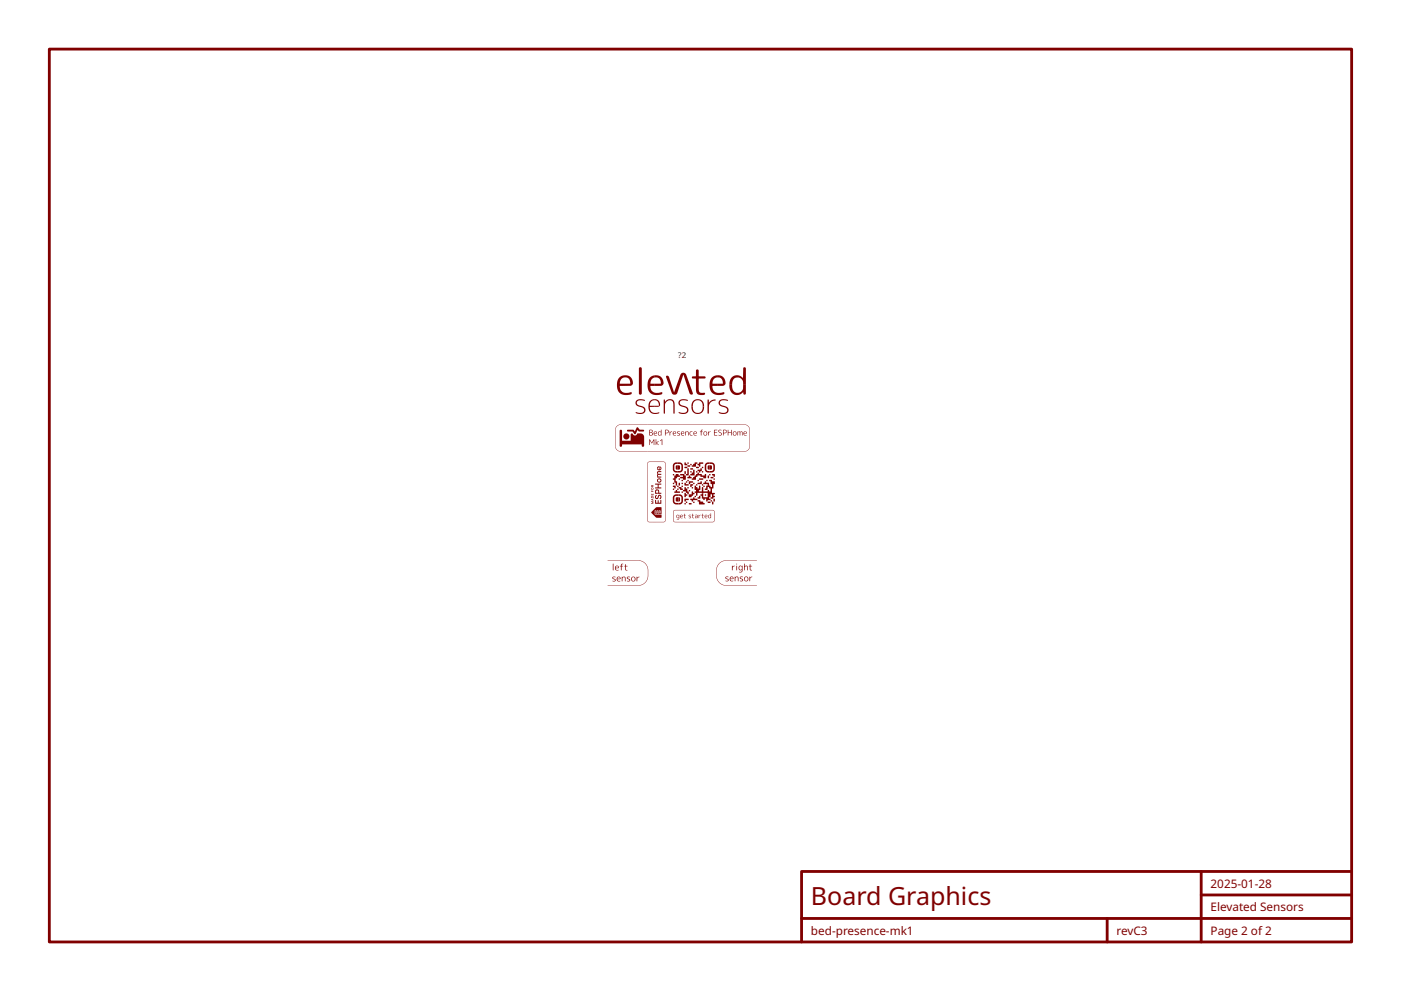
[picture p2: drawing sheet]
<svg xmlns="http://www.w3.org/2000/svg" width="298mm" height="211mm" viewBox="0 0 298 211" stroke-linecap="round" stroke-linejoin="round" font-family="sans-serif">
<defs><g id="words">
<text font-size="5.3" fill="#800000" x="172.6" y="192.6">Board Graphics</text>
<g font-size="2.5" fill="#800000">
<text x="257.6" y="189">2025-01-28</text>
<text x="257.6" y="194">Elevated Sensors</text>
<text x="172.6" y="199">bed-presence-mk1</text>
<text x="237.6" y="199">revC3</text>
<text x="257.6" y="199">Page 2 of 2</text>
</g>
<text font-size="1.7" fill="#202020" x="144.3" y="76.3">?2</text>
</g></defs>
<path d="M10.5 10.5h277.1v190h-277.1zM170.6 195.5h117M235.6 195.5v5M255.6 185.5v15M255.6 190.5h32M287.6 185.5h-117v15" fill="none" stroke="#800000" stroke-width=".6"/>
<g fill="#800000">
<path d="M141.8 80a.9 .9 0 0 1 .8 1l.8 2.5 1.4-3.8a.7 .7 0 0 1 .8-.3 .7 .7 0 0 1 .5 .7l1.1 3a.64 .64 0 0 1 0 .9l-.5-.3-1.3-3.9-1.1 3.4a.76 .76 0 0 1-.8 .8 .76 .76 0 0 1-.7-.8l-1.1-3z" fill-rule="evenodd"/>
<path d="M136 78.3l.4-.1 .2 .2v5.4l-.3 .2-.4-.2z" fill-rule="evenodd"/>
<path d="M148.2 78.7l.2-.1 .3 .2v1.3h1.2a.23 .23 0 0 1 .2 .3 .23 .23 0 0 1-.2 .2h-1.2v2.3a.77 .77 0 0 0 .3 .7 .77 .77 0 0 0 .9 0l.1 .1-.1 .3a1.32 1.32 0 0 1-1.7-.5l-.1-2.9h-.7a.24 .24 0 0 1-.2-.3 .24 .24 0 0 1 .2-.2h.7z" fill-rule="evenodd"/>
<path d="M155.2 81.8h.6l.2 1.2 .3 .4 .4 .2h.6l.4-.3 .4-.5v-1h.6v2a.28 .28 0 0 1-.2 .2 .28 .28 0 0 1-.3-.1l-.1-.4-.1 .1a1.6 1.6 0 0 1-2.1 .2l-.6-.9z" fill-rule="evenodd"/>
<path d="M155.7 80.4a1.65 1.65 0 0 1 2.4 .1v-2.2l.3-.1 .3 .2v3.4h-.6l-.2-.9-.3-.4-.6-.1-.6 .1-.3 .2-.3 1.1h-.6l.1-.9z" fill-rule="evenodd"/>
<path d="M151.5 80.4l.4-.3 .7-.2v.4l-.7 .4-.3 .8 .1 .2h.9v.4l-1 .1a1.26 1.26 0 0 0 .5 1.2l.5 .2h1.1a.28 .28 0 0 1 .5 .1 .28 .28 0 0 1-.4 .3h-1.5l-.5-.2-.5-.4-.3-.7v-1l.2-.8z" fill-rule="evenodd"/>
<path d="M152.6 79.9l1 .2 .6 .7a.89 .89 0 0 1-.4 1.3h-1.2v-.4h1.2v-.2l-.2-.7-.4-.4-.6-.1z" fill-rule="evenodd"/>
<path d="M138.3 80.4l.5-.4 .5-.1v.5l-.6 .3-.2 .5-.1 .5h.9v.5h-.9l.2 .9 .8 .5 1.5-.1v.2l-.1 .2-1.5 .2-.6-.2-.5-.4-.3-.6-.1-.9 .1-.9z" fill-rule="evenodd"/>
<path d="M139.3 79.9l1.1 .2 .6 .6a1.15 1.15 0 0 1-.2 1.4l-1.5 .1v-.5h1.3l-.1-.7a.95 .95 0 0 0-1.1-.6z" fill-rule="evenodd"/>
<path d="M131.8 80.4l.5-.4 .7-.1v.4l-.6 .2-.5 .7v.5h1.1v.5h-1.1l.2 .9 .8 .5h1.5a.46 .46 0 0 1-.5 .4h-1.5l-.8-.7-.3-.8v-.8l.2-.8z" fill-rule="evenodd"/>
<path d="M133 79.9a1.47 1.47 0 0 1 1.6 1l.1 .4a.65 .65 0 0 1-.5 .8l-1.2 .1v-.5h1.1a1.06 1.06 0 0 0-1.1-1.4z" fill-rule="evenodd"/>
<path d="M150.6 85.1h.2l.1 .6 .6-.5 .6-.2 .2 .1a1.78 1.78 0 0 0-1.4 1.1l-.1 1.8-.2 .1z" fill-rule="evenodd"/>
<path d="M141.3 85.1h.2v.4a1.23 1.23 0 0 1 1.7-.4l.2 .3 .1 .6v2l-.1 .1-.1-.1v-2a.79 .79 0 0 0-.5-.8 .79 .79 0 0 0-1 .3l-.3 .6v1.9l-.2 .1z" fill-rule="evenodd"/>
<path d="M153.2 85.2a1.53 1.53 0 0 1 1.7 .1l-1-.1a.61 .61 0 0 0-.7 .6 .61 .61 0 0 0 .8 .6 .87 .87 0 0 1 1 .7 .87 .87 0 0 1-.8 1h-.9l-.4-.3 1.1 .1a.6 .6 0 0 0 .7-.6 .6 .6 0 0 0-.5-.6l-.7-.2a.76 .76 0 0 1-.6-.5 .76 .76 0 0 1 .3-.8z" fill-rule="evenodd"/>
<path d="M147.1 86.5h.3l.1 .8 .4 .4 .6 .2 .5-.2a1.32 1.32 0 0 0 .5-1.2h.3l-.2 1.1-.6 .4-.5 .1-.6-.1-.4-.3-.3-.5z" fill-rule="evenodd"/>
<path d="M147.5 85.3a1.34 1.34 0 0 1 2.2 .5l.1 .7h-.3l-.2-1-.6-.3-.6 .1-.6 .5-.1 .7h-.3l.1-.7z" fill-rule="evenodd"/>
<path d="M144.6 85.2h.1a1.99 1.99 0 0 1 1.6-.1v.2l-.7-.1a.64 .64 0 0 0-1 .5 .64 .64 0 0 0 .9 .7h.1a.86 .86 0 0 1 .9 1 .86 .86 0 0 1-1.1 .7h-.1a.63 .63 0 0 1-.9-.4l1.2 .2a.64 .64 0 0 0 .6-.8 .64 .64 0 0 0-.8-.5l-.4-.1a.76 .76 0 0 1-.5-1.2z" fill-rule="evenodd"/>
<path d="M138.3 85.4l.5-.4h.5v.2l-.7 .2-.3 .8v.2h1v.2h-1a1.28 1.28 0 0 0 .6 1.2 1.28 1.28 0 0 0 1.4 0l-.1 .2-.8 .1-.7-.1-.4-.3-.3-1v-.8z" fill-rule="evenodd"/>
<path d="M139.3 85l.7 .2 .4 .5a.62 .62 0 0 1-.4 .9h-.7v-.2h.9a.95 .95 0 0 0-.9-1.2z" fill-rule="evenodd"/>
<path d="M135.5 85.2a1.64 1.64 0 0 1 1.7 .1l-1.1-.1a.6 .6 0 0 0-.6 .7 .6 .6 0 0 0 .8 .5l.4 .1a.82 .82 0 0 1 .6 .9 .82 .82 0 0 1-.8 .7h-.9l-.4-.3 1.2 .1a.64 .64 0 0 0 .7-.7 .64 .64 0 0 0-.8-.6h-.1a.86 .86 0 0 1-.9-1.2z" fill-rule="evenodd"/>
<path d="M138.2 93.5l.5 .8 .4-.8 .1 .1v1.1l-.1-.9-.4 .6-.4-.6v.9h-.2z" fill-rule="evenodd"/>
<path d="M139.5 93.5l.1 .8 .6-.4-.4 .4 .4 .4-.6-.4-.1 .4z" fill-rule="evenodd"/>
<path d="M140.5 93.7l.4-.1v1.1l-.1-1-.3 .2z" fill-rule="evenodd"/>
<path d="M150.7 91.9l.1 .1 .4-.1-.4 .2v.6z" fill-rule="evenodd"/>
<path d="M142.5 91.9l.1 .1 .4-.1-.3 .2-.2 .6z" fill-rule="evenodd"/>
<path d="M149.7 92.4l.4 .2 .4-.2a.4 .4 0 0 1-.4 .3 .4 .4 0 0 1-.4-.3z" fill-rule="evenodd"/>
<path d="M149.8 92a.42 .42 0 0 1 .5-.1 .42 .42 0 0 1 .2 .5h-.2a.3 .3 0 0 0-.2-.5 .3 .3 0 0 0-.3 .5h-.1z" fill-rule="evenodd"/>
<path d="M147.6 91.9l.2-.1-.1 .4h.1a.28 .28 0 0 0 0 .4 .28 .28 0 0 0 .4 0 .4 .4 0 0 1-.5 .1 .4 .4 0 0 1-.2-.5z" fill-rule="evenodd"/>
<path d="M147.8 91.8a.28 .28 0 0 1 .4 .1 .28 .28 0 0 1-.1 .4h-.3l.4-.1z" fill-rule="evenodd"/>
<path d="M146.8 91.9l.3-.1 .2 .1a.37 .37 0 0 0-.5 .4 .37 .37 0 0 0 .5 .3 .43 .43 0 0 1-.6-.1 .43 .43 0 0 1 .1-.6z" fill-rule="evenodd"/>
<path d="M144.1 91.9l.4-.1 .1 .2a.22 .22 0 0 0-.3-.1 .22 .22 0 0 0-.1 .3 .22 .22 0 0 0 .3 .1 .3 .3 0 0 1 .1 .4 .3 .3 0 0 1-.5 0v-.1a.25 .25 0 0 0 .3 .1 .25 .25 0 0 0 .1-.3l-.4-.2z" fill-rule="evenodd"/>
<path d="M158.3 91.9l.4-.1-.4 .3v.1h.4l-.4 .1 .1 .2 .5 .1a.37 .37 0 0 1-.4 .1 .37 .37 0 0 1-.3-.3z" fill-rule="evenodd"/>
<path d="M158.7 91.8a.24 .24 0 0 1 .2 .3 .24 .24 0 0 1-.2 .2l.1-.1z" fill-rule="evenodd"/>
<path d="M145.8 91.9l.1 .1a.31 .31 0 0 1 .4-.2 .31 .31 0 0 1 .2 .4v.5l-.1-.7h-.3l-.3 .7z" fill-rule="evenodd"/>
<path d="M145 91.9l.2-.1-.2 .4h.2a.28 .28 0 0 0-.1 .4 .28 .28 0 0 0 .4 0 .45 .45 0 0 1-.6 0 .45 .45 0 0 1 .1-.7z" fill-rule="evenodd"/>
<path d="M145.2 91.8l.3 .1 .1 .4h-.4l.3-.1z" fill-rule="evenodd"/>
<path d="M143.2 91.9l.4-.1-.3 .4 .3 .1h-.2a.27 .27 0 0 0 0 .4 .27 .27 0 0 0 .4-.1 .44 .44 0 0 1-.6 0 .44 .44 0 0 1 0-.7z" fill-rule="evenodd"/>
<path d="M143.6 91.8a.22 .22 0 0 1 .3 .2 .22 .22 0 0 1-.3 .2h.2z" fill-rule="evenodd"/>
<path d="M139.2 91.9l.1-.1-.1 .4h.1a.28 .28 0 0 0 0 .4 .28 .28 0 0 0 .4 0 .44 .44 0 0 1-.6 0 .44 .44 0 0 1 .1-.7z" fill-rule="evenodd"/>
<path d="M139.3 91.8a.3 .3 0 0 1 .4 .1 .3 .3 0 0 1 0 .4h-.4l.4-.1z" fill-rule="evenodd"/>
<path d="M155.9 92.4h.1a.27 .27 0 0 0 .3 .2 .27 .27 0 0 0 .3-.2h.1v.2l-.4 .1h-.2z" fill-rule="evenodd"/>
<path d="M156 91.9a.42 .42 0 0 1 .5 0 .42 .42 0 0 1 .2 .5h-.1a.3 .3 0 0 0-.3-.5 .3 .3 0 0 0-.3 .5h-.1z" fill-rule="evenodd"/>
<path d="M156.9 91.9l.4-.1 .2 .2 .4-.1 .1 .8-.3-.8-.2 .2v.6l-.3-.8-.2 .2-.1 .6z" fill-rule="evenodd"/>
<path d="M154.9 91.5l.1 .5h.6v-.5h.1v1.2l-.2-.6h-.5l-.1 .6z" fill-rule="evenodd"/>
<path d="M138.2 91.5h.3l-.2 .2v.3h.2v.1h-.2v.5l.2 .1-.4-.1z" fill-rule="evenodd"/>
<path d="M138.5 91.5a.29 .29 0 0 1 .4 .2 .29 .29 0 0 1-.3 .3 .35 .35 0 0 1 .3 .4 .35 .35 0 0 1-.4 .3v-.1a.25 .25 0 0 0 .3-.2 .25 .25 0 0 0-.3-.3l.2-.3z" fill-rule="evenodd"/>
<path d="M149.2 91.5h.4l-.3 .2v.2h.2l-.2 .1-.1 .7-.1-.7-.2-.1h.2z" fill-rule="evenodd"/>
<path d="M152.9 91.6l.4-.1 .2 .1a.29 .29 0 0 0-.5 .1 .29 .29 0 0 0 .3 .4 .36 .36 0 0 1 .2 .5 .36 .36 0 0 1-.6 0 .28 .28 0 0 0 .5 0 .28 .28 0 0 0-.2-.5l-.3-.2z" fill-rule="evenodd"/>
<path d="M131.9 91.6l.3-.1 .1 .1 .1 2.2h1.8l.1-1.5a.35 .35 0 0 1 .4 0 .35 .35 0 0 1 .1 .3 .5 .5 0 0 0 .8-.3h.9l.4 .3 .2 2.2a.31 .31 0 0 1-.4 .3 .31 .31 0 0 1-.2-.5h-4.1v.1a.27 .27 0 0 1-.2 .4 .27 .27 0 0 1-.4-.2z" fill-rule="evenodd"/>
<path d="M152 91.5h.6l-.5 .1v.4l.5 .1h-.5v.5l.5 .1-.7-.1z" fill-rule="evenodd"/>
<path d="M141.6 91.5h.1v.7l-.1 .5z" fill-rule="evenodd"/>
<path d="M141.7 91.5a.38 .38 0 0 1 .6 .3 .38 .38 0 0 1-.6 .3 .31 .31 0 0 0 .5-.2 .31 .31 0 0 0-.5-.3z" fill-rule="evenodd"/>
<path d="M153.8 91.8h.2v.3h.2l.4-.3a.48 .48 0 0 1-.6 .4l-.1 .5z" fill-rule="evenodd"/>
<path d="M153.9 91.5h.5a.18 .18 0 0 1 .2 .1 .18 .18 0 0 1-.1 .2l-.3-.2-.4 .2z" fill-rule="evenodd"/>
<path d="M140 92.4h.1a.25 .25 0 0 0 .3 .2 .25 .25 0 0 0 .2-.2h.1v.3h-.4z" fill-rule="evenodd"/>
<path d="M140.1 91.9l.2-.1 .3 .2 .1-.5v.9h-.1a.29 .29 0 0 0-.2-.5 .29 .29 0 0 0-.3 .5h-.1z" fill-rule="evenodd"/>
<path d="M133.5 91.5h1.3l.3 .4 .2-.5a.32 .32 0 0 1 .1-.4 .32 .32 0 0 1 .4 .1l.3 .4h.8l.2 .2-.2 .2-1-.1a.21 .21 0 0 0-.3-.2 .21 .21 0 0 0-.1 .3l-.1 .2a.29 .29 0 0 1-.1 .3 .29 .29 0 0 1-.4-.1l-.1-.2a1.25 1.25 0 0 0-1.3-.2z" fill-rule="evenodd"/>
<path d="M137.8 90.3h20.6a1.26 1.26 0 0 1 1.2 1.5v2.8a1.29 1.29 0 0 1-1.4 1.6l-20.4-.1h20.4a1.16 1.16 0 0 0 1.3-1.3v-3.1a1.17 1.17 0 0 0-1.3-1.3z" fill-rule="evenodd"/>
<path d="M131.2 90.7l.8-.4h5.8l-5.4 .1a1.19 1.19 0 0 0-1.4 1.3v3.4a1.17 1.17 0 0 0 1 1l5.8 .1h-5.8a1.25 1.25 0 0 1-1.1-1.4v-3.3z" fill-rule="evenodd"/>
<path d="M145.7 98.5l.2-.1a.29 .29 0 0 0 0 .3 .29 .29 0 0 0 .3 .1v.2h-.5z" fill-rule="evenodd"/>
<path d="M148.7 98.5l.9-.1v.3h-.6v.6h-.2l-.1-.3-.3-.1 .3-.2z" fill-rule="evenodd"/>
<path d="M147.5 98.8l.3-.1v-.2a.36 .36 0 0 1 .6 .1l-.3 .1-.1 .7-.8-.1v-.2l.3-.1z" fill-rule="evenodd"/>
<path d="M146.3 99.1h.5l.1 .2h-.6z" fill-rule="evenodd"/>
<path d="M148.1 99.4h.5l.1 .2-.5 .1z" fill-rule="evenodd"/>
<path d="M145.7 99.4h.5a.35 .35 0 0 1-.6 .1z" fill-rule="evenodd"/>
<path d="M146.9 99.7h.5l.1 .2-.6 .1z" fill-rule="evenodd"/>
<path d="M150.6 99.1l.4-.1v1l-.4-.2z" fill-rule="evenodd"/>
<path d="M151 99a.47 .47 0 0 1 .5 .5 .47 .47 0 0 1-.5 .5z" fill-rule="evenodd"/>
<path d="M150.2 98.6l.8-.2v.4h-.6l-.1 .4v.8l.3 .3h.4v.3a.96 .96 0 0 1-1-.4 .96 .96 0 0 1 0-1z" fill-rule="evenodd"/>
<path d="M151 98.4h.3a.86 .86 0 0 1 .8 1.2 .85 .85 0 0 1-1.1 1v-.3l.6-.1 .2-.4-.1-.8-.2-.2h-.5z" fill-rule="evenodd"/>
<path d="M148.4 100h.6l.1-.3h.2v.5a.29 .29 0 0 0-.3 .1 .29 .29 0 0 0 0 .3l-.3-.1v-.2l-.3-.1z" fill-rule="evenodd"/>
<path d="M144.1 99l.5 .1a.51 .51 0 0 1 .1 .6 .51 .51 0 0 1-.6 .3z" fill-rule="evenodd"/>
<path d="M143.9 99.1l.2-.1v1l-.3-.2z" fill-rule="evenodd"/>
<path d="M144.1 98.4a.98 .98 0 0 1 1 .3 .98 .98 0 0 1 .2 1.1l-.3 .7-.9 .1v-.3l.7-.1a.92 .92 0 0 0 .2-1.1l-.3-.3h-.6z" fill-rule="evenodd"/>
<path d="M143.4 98.6l.7-.2v.4h-.4l-.2 .3v.9l.6 .3v.3a.77 .77 0 0 1-.9-.8v-.8z" fill-rule="evenodd"/>
<path d="M145.7 100.3l.2 .1v.5l-.3-.1z" fill-rule="evenodd"/>
<path d="M147.5 100h.3v1.2h-.9v-.2a.3 .3 0 0 0 .3-.4h.3z" fill-rule="evenodd"/>
<path d="M146.3 99.7h.2v1.4l-.5 .1v-.3h.2z" fill-rule="evenodd"/>
<path d="M151.5 100.9h.6v.5l-.2 .1a.28 .28 0 0 0-.1-.3 .28 .28 0 0 0-.3-.1z" fill-rule="evenodd"/>
<path d="M151.2 101.6l.5-.1 .1 .3h-.6z" fill-rule="evenodd"/>
<path d="M150.6 101.3h.3l-.1 .5h-.2z" fill-rule="evenodd"/>
<path d="M146.3 101.5h.3v-.2l.2-.1 .1 .3 .2 .1 .1 .2h-.9z" fill-rule="evenodd"/>
<path d="M148.7 101.9l.9-.1v.3h-.8z" fill-rule="evenodd"/>
<path d="M147.2 101.9l.3-.1v-.2a.3 .3 0 0 0 .4-.4h.2v-.2a.3 .3 0 0 0 .4-.4h.2v.3h.5l.1 .2a.5 .5 0 0 0 .8-.2l.1 .1 .1 .7a.35 .35 0 0 1-.4 .1 .35 .35 0 0 1-.3-.3h-.5l-.1-.3h-.6v.3h-.3l-.1 .6h-.8z" fill-rule="evenodd"/>
<path d="M144.7 101l.9-.1a.27 .27 0 0 0 0 .3 .27 .27 0 0 0 .3 .1v.8h-.5l-.1-.3h-.6l.1-.3h.5v-.3h-.5z" fill-rule="evenodd"/>
<path d="M146.6 102.5h.8l.1 .2-.6 .1-.1 .2-.2 .1z" fill-rule="evenodd"/>
<path d="M145.7 102.8h.2v.3h.6v.2l-.8 .1z" fill-rule="evenodd"/>
<path d="M144.4 102.8h.3l-.1 .6-.2-.1z" fill-rule="evenodd"/>
<path d="M143.5 101.2l.3-.1a.34 .34 0 0 1 .3-.2 .34 .34 0 0 1 .3 .2l.3 .1v.3h-.6v.1a.58 .58 0 0 0-.2 .9l.2 .1-.1 .8-.2-.1v-.5l-.3-.1v-.6h-.3v-.2l.3-.1z" fill-rule="evenodd"/>
<path d="M146.9 103.1h.5l.1 .2-.3 .1v.2l-.3 .1z" fill-rule="evenodd"/>
<path d="M143.2 103.4h.6v.5l-.3 .1a.28 .28 0 0 0 0-.3 .28 .28 0 0 0-.3-.1z" fill-rule="evenodd"/>
<path d="M144.5 103.7h.5v.3l.3 .1a.34 .34 0 0 1-.3 .2 .34 .34 0 0 1-.3-.3l-.3-.1z" fill-rule="evenodd"/>
<path d="M143.5 104.6h.3v-.3h.2l.1 .3h.6v.3h-1.2z" fill-rule="evenodd"/>
<path d="M145.7 103.7h.2v.3h.3v.6h.2a.33 .33 0 0 1 .2 .3 .33 .33 0 0 1-.3 .3l-.1-.3h-.2l-.1-.3-.6-.1 .1-.2h.2z" fill-rule="evenodd"/>
<path d="M147.2 104.6h.2a.3 .3 0 0 0 .4 .4v.2h-.3l-.1 .3h-.2l-.1 .3h-.5v-.5l.6-.1z" fill-rule="evenodd"/>
<path d="M145.7 105l.2-.1a.3 .3 0 0 0 .3 .4v.2h-.3v.3h-.2z" fill-rule="evenodd"/>
<path d="M148.4 102.8h.6l.1-.3h.2v.6h-.8z" fill-rule="evenodd"/>
<path d="M148.4 105.9l.3-.1 .1-.3 .2 .1v.5h-.5z" fill-rule="evenodd"/>
<path d="M148.9 105.5l.1 .1z" fill-rule="evenodd"/>
<path d="M149.1 105.2l.5-.1v.5l-.5-.1z" fill-rule="evenodd"/>
<path d="M147.8 103.4h.3a.25 .25 0 0 0 0 .3 .25 .25 0 0 0 .3 .1v.2h.3v-.6h.3v.8l-.3 .1v.3h.6l.1-.9h.2v.9h1l.1-.3 .2 .3h.3v-.6a.23 .23 0 0 1-.3 0 .23 .23 0 0 1 0-.3h-.3l-.1 .6h-.5v-.3h.3v-.6h.3v-.3h-.9v-.3h.2l.1-.3h.2l.1 .3h.6v.6a.22 .22 0 0 1 .3 0 .22 .22 0 0 1 0 .3h.3v-.6l-.3-.1v-.6h-.3v-.2l.5-.1a.41 .41 0 0 0 .6 .4l.1 .5-.3 .1v.8l-.3 .1v.9l.6 .1v.2h-.3v.3l.3 .1v.2a.21 .21 0 0 0-.3 .1 .21 .21 0 0 0 0 .2h-.6v-.2l.3-.1v-.6h-.3v.6h-.3v.4h.3l-.1 .2-.5 .1-.2 .3-.1-.1v-.5h-.4v.2h-.2a.25 .25 0 0 0-.1-.3 .25 .25 0 0 0-.3 0v-.5h.3v.2h1v-.9h-1v.2l-1.2-.2v.6h-.2l-.1-.6-.3-.1v-.2h.3v-.3l-.3-.1z" fill-rule="evenodd"/>
<path d="M151.8 106.2h.3l-.1 .6-.2-.1z" fill-rule="evenodd"/>
<path d="M146.9 106.2h.6l.1-.4 .2 .4h.6v.2l-.9 .1-.1 .2-.2 .1a.29 .29 0 0 0 0-.3 .29 .29 0 0 0-.3-.1z" fill-rule="evenodd"/>
<path d="M145.6 106.2h.9v.2l-.6 .1v.2l-.2 .1z" fill-rule="evenodd"/>
<path d="M150.6 106.8h.5l.1 .2-.6 .1z" fill-rule="evenodd"/>
<path d="M151.5 106.8l.3 .1-.1 .5-.2-.1z" fill-rule="evenodd"/>
<path d="M148.4 106.5h.6v.3h.6v.3h.3v.2l-1.1 .1-.1-.6-.3-.1z" fill-rule="evenodd"/>
<path d="M146.6 107.1h.5l.1 .2-.6 .1z" fill-rule="evenodd"/>
<path d="M144.4 105.8l.3 .2v.6l-.2 .2h-.1z" fill-rule="evenodd"/>
<path d="M143.9 105.9l.5-.1v1l-.6-.1z" fill-rule="evenodd"/>
<path d="M144.4 105.2a.93 .93 0 0 1 .9 1.4l-.2 .6-.7 .2v-.3l.5-.2 .1-.5a.58 .58 0 0 0 0-.6 .58 .58 0 0 0-.6-.2z" fill-rule="evenodd"/>
<path d="M143.4 105.4l.3-.2h.7v.4l-.8 .1-.1 .6 .1 .6 .8 .2v.3l-.8-.1-.4-.4v-1z" fill-rule="evenodd"/>
<path d="M148.7 109.6l.1 .1 .3-.1-.3 .2-.1 .5z" fill-rule="evenodd"/>
<path d="M146.6 109.6h.4l-.4 .2a.31 .31 0 0 1 .4 .1 .31 .31 0 0 1 0 .4h-.5l.4-.2-.3-.2z" fill-rule="evenodd"/>
<path d="M144.8 109.7l.1-.1v.6h.3a.37 .37 0 0 1-.5 0 .37 .37 0 0 1 .1-.5z" fill-rule="evenodd"/>
<path d="M144.9 109.6a.23 .23 0 0 1 .4 0 .23 .23 0 0 1-.2 .4h-.2l.3-.1z" fill-rule="evenodd"/>
<path d="M143.9 110.1l.3 .1 .3-.1v.2a.31 .31 0 0 1-.1 .3 .31 .31 0 0 1-.4-.1 .2 .2 0 0 0 .3 .1 .2 .2 0 0 0 0-.3h-.2z" fill-rule="evenodd"/>
<path d="M144 109.7l.5-.1v.5h-.1a.26 .26 0 0 0 0-.4 .26 .26 0 0 0-.4 0 .26 .26 0 0 0 0 .4l-.1-.1z" fill-rule="evenodd"/>
<path d="M147.9 110.1l.2 .1 .3-.1v.2h-.4z" fill-rule="evenodd"/>
<path d="M147.9 109.6h.5v.5l-.1-.2-.4 .2 .1-.2 .3-.1v-.1z" fill-rule="evenodd"/>
<path d="M147.4 109.4v.2h.3l-.3 .1 .1 .5 .2 .1h-.3l-.1-.6h-.1z" fill-rule="evenodd"/>
<path d="M150 109.7l.2-.1-.2 .3h.2l-.2 .1 .1 .2h.4a.33 .33 0 0 1-.5 .1 .33 .33 0 0 1-.1-.4z" fill-rule="evenodd"/>
<path d="M150.2 109.6a.22 .22 0 0 1 .3 .1 .22 .22 0 0 1-.1 .3h-.2l.2-.1z" fill-rule="evenodd"/>
<path d="M149.4 109.4l.1 .2h.3l-.3 .1v.5l.2 .1-.3-.1v-.5h-.2z" fill-rule="evenodd"/>
<path d="M145.6 109.4l.1 .2h.3l-.3 .1v.5l.2 .1-.3-.1v-.5h-.2l.2-.1z" fill-rule="evenodd"/>
<path d="M150.7 109.8h.1a.24 .24 0 0 0 .1 .4 .24 .24 0 0 0 .3-.2l.1-.2v.5h-.4l-.2-.1z" fill-rule="evenodd"/>
<path d="M150.8 109.7h.4l.1-.4v.5l-.3-.1-.3 .1z" fill-rule="evenodd"/>
<path d="M146.2 108.6h5.6l.2 .3v2l-.3 .3h-5.5l5.5-.1 .3-.3v-1.9l-.3-.2z" fill-rule="evenodd"/>
<path d="M143.3 108.7l.3-.1h2.6h-2.6l-.3 .3v.5v1.4l.1 .2 2.8 .2-2.9-.1-.1-.3v-1.9z" fill-rule="evenodd"/>
<path d="M139.1 108.5a1.3 1.3 0 0 1 1.6-.5l.1 1.4h-1.4v-.6l.1 .5h.2h.2v-.5l.1 .5h.3l.1-.5 .1 .5v-.6h-.3l-.1 .5v-.5h-.3l-.1 .5-.1-.5h-.3v.8h1.5l-.1 .7h-.5a.98 .98 0 0 1-1.1-.5l-.5-.6z" fill-rule="evenodd"/>
<path d="M138.5 106.7h.5l-.2 .1 .2 .1-.2 .2 .2 .1h-.5l.4-.2z" fill-rule="evenodd"/>
<path d="M139.4 106.4h.2v.6h.3l.1-.5 .1 .5h.2h.2v-.6h.2v.8h-1.3z" fill-rule="evenodd"/>
<path d="M138.5 106.4h.4l.1 .2z" fill-rule="evenodd"/>
<path d="M138.5 106.3l.5-.2-.1 .3z" fill-rule="evenodd"/>
<path d="M138.5 104.4l.1 .2 .2-.2 .2 .3h-.5z" fill-rule="evenodd"/>
<path d="M138.6 105.6h.2l-.2 .3 .2 .1h-.3z" fill-rule="evenodd"/>
<path d="M138.8 105.6l.2 .1v.3h-.2l.1-.1z" fill-rule="evenodd"/>
<path d="M139.5 105.5l.2-.1v.2a.21 .21 0 0 0-.1 .3 .21 .21 0 0 0 .3 0v-.1a.44 .44 0 0 1 .5-.4 .44 .44 0 0 1 .4 .4 .44 .44 0 0 1-.4 .5l.1-.4a.24 .24 0 0 0-.2-.3 .24 .24 0 0 0-.2 .3 .42 .42 0 0 1-.6 .3 .42 .42 0 0 1 0-.7z" fill-rule="evenodd"/>
<path d="M138.5 105.1l.2 .2 .1-.2 .1 .2 .1-.2v.3h-.5z" fill-rule="evenodd"/>
<path d="M139.5 104.3l.4-.1-.3 .5v.2h.3v.2h-.5z" fill-rule="evenodd"/>
<path d="M139.9 104.2l.3 .2 .1 .5h.4v.2h-.8v-.2h.2z" fill-rule="evenodd"/>
<path d="M138.6 103.9l.2-.1-.2 .2 .2 .2a.19 .19 0 0 1-.3-.1 .19 .19 0 0 1 .1-.2z" fill-rule="evenodd"/>
<path d="M138.8 103.8l.2 .2-.2 .3 .2-.3z" fill-rule="evenodd"/>
<path d="M138.5 103.5l.5 .1h-.5z" fill-rule="evenodd"/>
<path d="M138.6 103.3l.4 .1-.5 .1z" fill-rule="evenodd"/>
<path d="M139.4 102.9h1.3v.3h-.6v.3v.3h.6v.2h-1.3v-.2h.5v-.3v-.3h-.5z" fill-rule="evenodd"/>
<path d="M139.9 102l.2-.2-.1 .5 .1 .4a.47 .47 0 0 1-.2-.7z" fill-rule="evenodd"/>
<path d="M140.1 101.8a.47 .47 0 0 1 .6 .5 .47 .47 0 0 1-.6 .4v-.2a.26 .26 0 0 0 .4-.2 .26 .26 0 0 0-.4-.2z" fill-rule="evenodd"/>
<path d="M139.9 100.4l.8-.1v.2h-.6l-.1 .2 .1 .2h.6v.2h-.6l-.1 .1 .1 .2 .6 .1v.2h-.9z" fill-rule="evenodd"/>
<path d="M139.8 99.8l.4 .1 .1-.1 .1 .1a.27 .27 0 0 0 .2-.2 .27 .27 0 0 0-.2-.3 .19 .19 0 0 1 .3 0 .19 .19 0 0 1 0 .2 .47 .47 0 0 1-.4 .5 .47 .47 0 0 1-.5-.3z" fill-rule="evenodd"/>
<path d="M139.9 99.4l.4-.1v.5h-.1v-.3l-.2 .3h-.2z" fill-rule="evenodd"/>
<path d="M137.7 107.7l.1 3.1 .2 .3h.4h2.8l.2-.1 .2-3.3v3.1l-.1 .3-.2 .1-3.4-.1-.2-.3z" fill-rule="evenodd"/>
<path d="M137.9 98.4l3.3-.1 .4 .2v9.2l-.1-9.1-.2-.2h-2.4h-.8l-.3 .3-.1 9v-9z" fill-rule="evenodd"/>
<path d="M158.3 120h.1l.1 .5a.34 .34 0 0 1 .4-.1 .34 .34 0 0 1 .2 .3v.7l-.2-.7-.1-.2-.3 .2-.1 .7h-.1z" fill-rule="evenodd"/>
<path d="M156.7 120.4l.1 .1v.9z" fill-rule="evenodd"/>
<path d="M155.7 120.4l.2 .2 .4-.1a.74 .74 0 0 0-.5 .9z" fill-rule="evenodd"/>
<path d="M132.2 120.1h.4a.2 .2 0 0 0-.3 .1 .2 .2 0 0 0 .1 .3h.2l-.3 .1-.1 .8-.1-.8-.2-.1a.32 .32 0 0 0 .3-.4z" fill-rule="evenodd"/>
<path d="M130.4 120h.1v1.4z" fill-rule="evenodd"/>
<path d="M159.6 120.1l.1 .3 .3 .1-.3 .1v.6l.3 .2a.28 .28 0 0 1-.3 0 .28 .28 0 0 1-.2-.2v-.6l-.2-.1h.2z" fill-rule="evenodd"/>
<path d="M133 120.1h.2v.4h.3l-.3 .1v.6l.3 .2-.4-.1-.1-.7-.2-.1h.2z" fill-rule="evenodd"/>
<path d="M131 120.5l.4-.1-.4 .4h.4v.2h-.3a.36 .36 0 0 0 .1 .3 .36 .36 0 0 0 .4 0v.1a.53 .53 0 0 1-.7-.1 .53 .53 0 0 1 .1-.8z" fill-rule="evenodd"/>
<path d="M131.4 120.4l.3 .2-.1 .4h-.2l.1-.2z" fill-rule="evenodd"/>
<path d="M157.1 120.9h.2a.29 .29 0 0 0 .3 .4 .29 .29 0 0 0 .3-.4h.1v.4a.45 .45 0 0 1-.2 .5 .45 .45 0 0 1-.5-.1 .41 .41 0 0 0 .4 0 .41 .41 0 0 0 .2-.4l-.5 .1z" fill-rule="evenodd"/>
<path d="M157.3 120.5l.3-.1 .3 .2 .1-.2v.5h-.1a.31 .31 0 0 0-.3-.4 .31 .31 0 0 0-.3 .4h-.2z" fill-rule="evenodd"/>
<path d="M159.5 122.8l.1 .2 .5-.2a.7 .7 0 0 0-.5 .9z" fill-rule="evenodd"/>
<path d="M156.4 122.8l.1 .1a.35 .35 0 0 1 .4-.2 .35 .35 0 0 1 .2 .4v.6h-.1a.67 .67 0 0 0-.2-.9 .63 .63 0 0 0-.3 .9h-.2z" fill-rule="evenodd"/>
<path d="M158.3 123.3h.2a.31 .31 0 0 0 .3 .4 .31 .31 0 0 0 .3-.4h.1a.46 .46 0 0 1-.4 .5 .46 .46 0 0 1-.5-.5z" fill-rule="evenodd"/>
<path d="M158.5 122.8a.48 .48 0 0 1 .5 0 .48 .48 0 0 1 .2 .5h-.1a.34 .34 0 0 0-.3-.5 .34 .34 0 0 0-.3 .5l-.2-.1z" fill-rule="evenodd"/>
<path d="M157.4 122.8l.5-.1 .2 .2a.25 .25 0 0 0-.4-.1 .25 .25 0 0 0-.1 .3l.3 .1a.32 .32 0 0 1 0 .5 .32 .32 0 0 1-.5-.1h.5v-.2a.39 .39 0 0 1-.4-.1 .39 .39 0 0 1-.1-.5z" fill-rule="evenodd"/>
<path d="M155.4 122.8l.3-.1-.3 .3v.2h.3l-.3 .1 .1 .3 .5 .1a.53 .53 0 0 1-.7-.1 .53 .53 0 0 1 .1-.8z" fill-rule="evenodd"/>
<path d="M155.7 122.7l.4 .3-.1 .3h-.3l.2-.2z" fill-rule="evenodd"/>
<path d="M154.4 122.8a.34 .34 0 0 1 .6 .1h-.5v.2a.4 .4 0 0 1 .4 .1 .4 .4 0 0 1 0 .5h-.6l.5-.1v-.3a.36 .36 0 0 1-.4-.1 .36 .36 0 0 1 0-.4z" fill-rule="evenodd"/>
<path d="M135.5 122.8l.1 .2 .4-.2v.1a.58 .58 0 0 0-.4 .8h-.2z" fill-rule="evenodd"/>
<path d="M132.3 122.8l.1 .1a.36 .36 0 0 1 .4-.2 .36 .36 0 0 1 .3 .4l-.1 .7v-.7a.26 .26 0 0 0-.3-.2 .26 .26 0 0 0-.3 .2l-.1 .7z" fill-rule="evenodd"/>
<path d="M134.4 122.9l.4-.2v.2a.4 .4 0 0 0-.4 .4 .4 .4 0 0 0 .4 .4 .39 .39 0 0 1-.5-.1 .39 .39 0 0 1 0-.5z" fill-rule="evenodd"/>
<path d="M134.8 122.7a.54 .54 0 0 1 .4 .6 .54 .54 0 0 1-.4 .5 .71 .71 0 0 0 0-1.1z" fill-rule="evenodd"/>
<path d="M133.4 122.8h.5l.1 .1a.26 .26 0 0 0-.3-.1 .26 .26 0 0 0-.1 .3 .39 .39 0 0 1 .4 .2 .39 .39 0 0 1 0 .4l-.3 .1-.3-.2a.34 .34 0 0 0 .5-.1v-.1a.4 .4 0 0 1-.4-.1 .4 .4 0 0 1-.1-.5z" fill-rule="evenodd"/>
<path d="M131.3 122.9l.4-.2-.3 .5 .3 .1h-.2a.34 .34 0 0 0 .1 .4 .34 .34 0 0 0 .4 0 .52 .52 0 0 1-.7-.1 .52 .52 0 0 1 0-.7z" fill-rule="evenodd"/>
<path d="M131.7 122.7l.3 .2v.4h-.3l.2-.1z" fill-rule="evenodd"/>
<path d="M130.3 122.8h.7l-.5 .1v.2a.37 .37 0 0 1 .4 .2 .37 .37 0 0 1 0 .4h-.6l.6-.2-.6-.3z" fill-rule="evenodd"/>
<path d="M153 119.9l.5-.3 .8-.3h6.7l-6.6 .1a2.15 2.15 0 0 0-1.9 2.6 2.14 2.14 0 0 0 1.9 2.6h6.6l-6.1 .1a2.25 2.25 0 0 1-2.5-2.7l.1-1.3z" fill-rule="evenodd"/>
<path d="M129.3 119.3h6.4a2.22 2.22 0 0 1 2.2 2.7 2.23 2.23 0 0 1-2 2.7h-6.6l6.6-.1a2.07 2.07 0 0 0 1.9-2.3 2.28 2.28 0 0 0-1.9-2.9z" fill-rule="evenodd"/>
<circle cx="133.3" cy="92.9" r=".65"/>
<circle cx="146.4" cy="98.6" r=".16"/>
<circle cx="147" cy="98.9" r=".16"/>
<circle cx="149.5" cy="99.5" r=".17"/>
<circle cx="149.5" cy="100.4" r=".16"/>
<circle cx="148.2" cy="100.4" r=".16"/>
<circle cx="147" cy="100.4" r=".16"/>
<circle cx="151" cy="101.1" r=".16"/>
<circle cx="143.3" cy="101.1" r=".17"/>
<circle cx="152" cy="102" r=".17"/>
<circle cx="144.5" cy="102" r=".16"/>
<circle cx="146.4" cy="102.3" r=".17"/>
<circle cx="145.2" cy="102.3" r=".16"/>
<circle cx="146.1" cy="102.6" r=".16"/>
<circle cx="147.6" cy="102.9" r=".17"/>
<circle cx="145.2" cy="102.9" r=".16"/>
<circle cx="143.3" cy="102.9" r=".16"/>
<circle cx="145.2" cy="103.5" r=".16"/>
<circle cx="144.2" cy="103.5" r=".16"/>
<circle cx="147.3" cy="103.8" r=".17"/>
<circle cx="146.4" cy="103.8" r=".16"/>
<circle cx="144.2" cy="104.1" r=".17"/>
<circle cx="143.3" cy="104.1" r=".17"/>
<circle cx="146.7" cy="104.5" r=".16"/>
<circle cx="145.2" cy="104.8" r=".16"/>
<circle cx="147.9" cy="105.7" r=".17"/>
<circle cx="150.1" cy="105.4" r=".16"/>
<circle cx="149.8" cy="103.5" r=".16"/>
<circle cx="148.2" cy="103.2" r=".17"/>
<circle cx="149.5" cy="103.2" r=".16"/>
<circle cx="151.3" cy="106.6" r=".17"/>
<circle cx="148.6" cy="102.3" r=".16"/>
<circle cx="150.4" cy="102.3" r=".16"/>
<circle cx="147.6" cy="106.9" r=".16"/>
<circle cx="146.1" cy="106.9" r=".16"/>
<circle cx="145.8" cy="107.2" r=".16"/>
<circle cx="156.8" cy="120.1" r=".09"/>
</g>
<use href="#words"/>
</svg>
